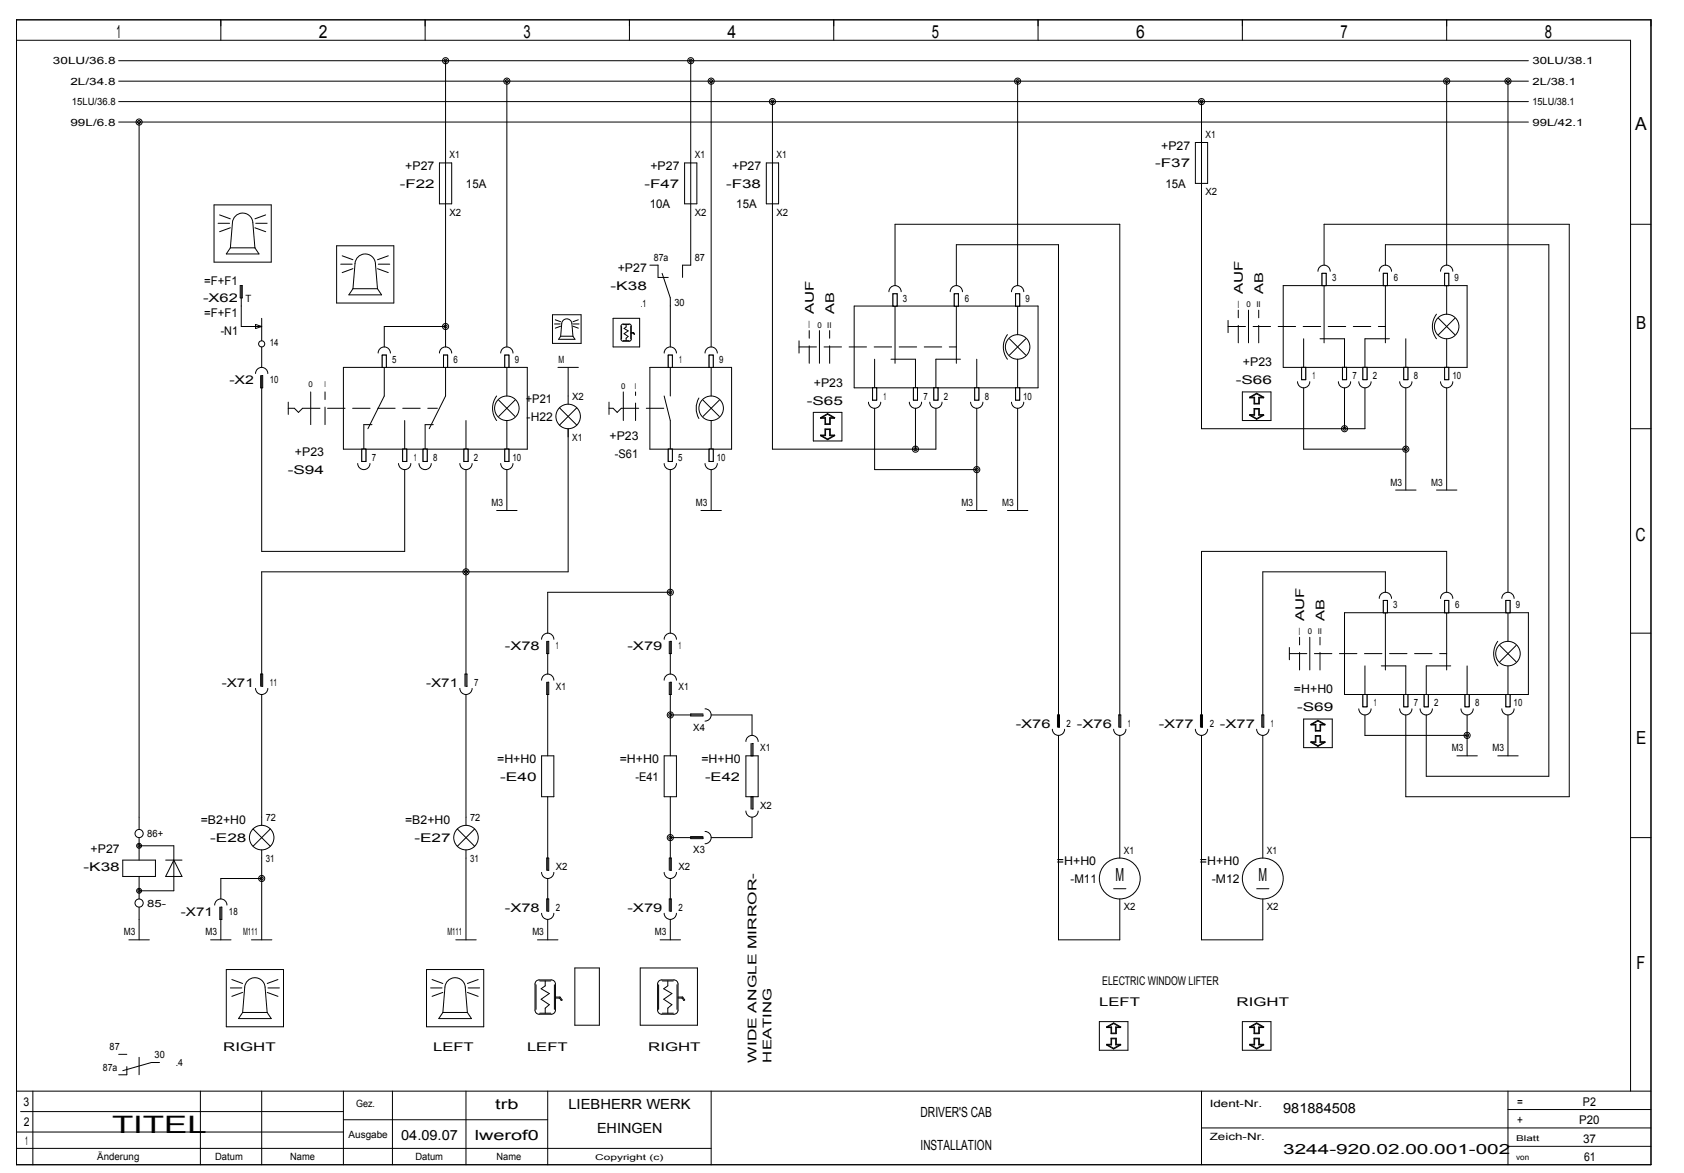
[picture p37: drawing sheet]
<svg xmlns="http://www.w3.org/2000/svg" width="408mm" height="284mm" viewBox="0 0 408 284" stroke-linecap="round" stroke-linejoin="round" font-family="sans-serif">
<defs><g id="words">
<text font-size="5.8" x="27.2" y="274.3">TITEL</text>
<g font-size="4.4">
<text x="28.2" y="9.3">1</text>
<text x="77.3" y="9.3">2</text>
<text x="126.8" y="9.3">3</text>
<text x="176.2" y="9.3">4</text>
<text x="225.8" y="9.3">5</text>
<text x="275.2" y="9.3">6</text>
<text x="324.8" y="9.3">7</text>
<text x="374.3" y="9.3">8</text>
<text x="396.2" y="31.6">A</text>
<text x="396.4" y="79.6">B</text>
<text x="396.2" y="131.1">C</text>
<text x="396.4" y="180.1">E</text>
<text x="270.3" y="213.2">M</text>
<text x="304.9" y="213.2">M</text>
<text x="396.5" y="234.5">F</text>
</g>
<g font-size="3.4">
<text x="120" y="268.5">trb</text>
<text x="137.7" y="268.5">LIEBHERR WERK</text>
<text x="310.9" y="269.5">981884508</text>
<text x="97.2" y="275.9">04.09.07</text>
<text x="115" y="275.9">lwerof0</text>
<text x="144.6" y="274.4">EHINGEN</text>
<text x="223" y="270.4">DRIVER'S CAB</text>
<text x="223" y="278.4">INSTALLATION</text>
<text x="310.9" y="279.4">3244­920.02.00.001­002</text>
</g>
<g font-size="2.9">
<text x="98.2" y="41.2">+P27</text>
<text x="157.6" y="41.2">+P27</text>
<text x="177.4" y="41.2">+P27</text>
<text x="279.9" y="40.5">­F37</text>
<text x="281.3" y="36.2">+P27</text>
<text x="96.9" y="45.5">­F22</text>
<text x="112.9" y="45.5">15A</text>
<text x="156.1" y="45.5">­F47</text>
<text x="175.9" y="45.5">­F38</text>
<text x="282.3" y="45.5">15A</text>
<text x="157.5" y="50.4">10A</text>
<text x="178.4" y="50.4">15A</text>
<text x="149.7" y="65.9">+P27</text>
<text x="49.5" y="68.9">=F+F1</text>
<text x="147.9" y="70.2">­K38</text>
<text x="301.1" y="71.1" transform="rotate(-90 301.1 71.1)">AUF</text>
<text x="306.1" y="71.1" transform="rotate(-90 306.1 71.1)">AB</text>
<text x="49.2" y="73.2">­X62</text>
<text x="49.5" y="76.8">=F+F1</text>
<text x="197.2" y="76.1" transform="rotate(-90 197.2 76.1)">AUF</text>
<text x="202.1" y="76.1" transform="rotate(-90 202.1 76.1)">AB</text>
<text x="53.5" y="81.1">­N1</text>
<text x="301.1" y="88.7">+P23</text>
<text x="55.6" y="93">­X2</text>
<text x="197.2" y="93.6">+P23</text>
<text x="299.4" y="93">­S66</text>
<text x="127.4" y="97.6">+P21</text>
<text x="127.6" y="101.9">­H22</text>
<text x="195.4" y="98">­S65</text>
<text x="147.7" y="106.5">+P23</text>
<text x="71.5" y="110.5">+P23</text>
<text x="149" y="110.8">­S61</text>
<text x="69.7" y="114.8">­S94</text>
<text x="316" y="150.3" transform="rotate(-90 316 150.3)">AUF</text>
<text x="320.9" y="150.3" transform="rotate(-90 320.9 150.3)">AB</text>
<text x="122.3" y="157.4">­X78</text>
<text x="152" y="157.4">­X79</text>
<text x="53.7" y="166.3">­X71</text>
<text x="103.2" y="166.3">­X71</text>
<text x="313.5" y="167.9">=H+H0</text>
<text x="314.2" y="172.2">­S69</text>
<text x="246.1" y="176.2">­X76</text>
<text x="260.9" y="176.2">­X76</text>
<text x="280.7" y="176.2">­X77</text>
<text x="295.6" y="176.2">­X77</text>
<text x="120.4" y="184.7">=H+H0</text>
<text x="150.1" y="184.7">=H+H0</text>
<text x="169.9" y="184.7">=H+H0</text>
<text x="121.2" y="189">­E40</text>
<text x="153.9" y="189">­E41</text>
<text x="170.8" y="189">­E42</text>
<text x="48.6" y="199.6">=B2+H0</text>
<text x="50.9" y="203.9">­E28</text>
<text x="98.1" y="199.6">=B2+H0</text>
<text x="100.4" y="203.9">­E27</text>
<text x="22" y="206.5">+P27</text>
<text x="256.1" y="209.5">=H+H0</text>
<text x="290.7" y="209.5">=H+H0</text>
<text x="20.2" y="210.8">­K38</text>
<text x="259.4" y="213.8">­M11</text>
<text x="293.6" y="213.8">­M12</text>
<text x="43.8" y="221.7">­X71</text>
<text x="122.3" y="220.7">­X78</text>
<text x="152" y="220.7">­X79</text>
<text x="267" y="238.5">ELECTRIC WINDOW LIFTER</text>
<text x="266.3" y="243.5">LEFT</text>
<text x="299.6" y="243.5">RIGHT</text>
<text x="54.1" y="254.4">RIGHT</text>
<text x="104.9" y="254.4">LEFT</text>
<text x="127.7" y="254.4">LEFT</text>
<text x="157" y="254.4">RIGHT</text>
<text x="183.3" y="257.3" transform="rotate(-90 183.3 257.3)">WIDE ANGLE MIRROR-</text>
<text x="186.9" y="257.3" transform="rotate(-90 186.9 257.3)">HEATING</text>
<text x="5.7" y="267.8">3</text>
<text x="367.6" y="267.8">=</text>
<text x="383.5" y="267.8">P2</text>
<text x="5.8" y="272.7">2</text>
<text x="367.6" y="272.2">+</text>
<text x="382.6" y="272.2">P20</text>
<text x="6.1" y="277.2">1</text>
<text x="383.5" y="276.7">37</text>
<text x="383.8" y="281.1">61</text>
</g>
<g font-size="2.4">
<text x="12.8" y="15.6">30LU/36.8</text>
<text x="371.3" y="15.6">30LU/38.1</text>
<text x="17.1" y="20.5">2L/34.8</text>
<text x="371.3" y="20.5">2L/38.1</text>
<text x="17.4" y="25.5">15LU/36.8</text>
<text x="371.3" y="25.5">15LU/38.1</text>
<text x="17.1" y="30.4">99L/6.8</text>
<text x="292.1" y="33.4">X1</text>
<text x="371.3" y="30.4">99L/42.1</text>
<text x="108.9" y="38.3">X1</text>
<text x="168.3" y="38.3">X1</text>
<text x="188.1" y="38.3">X1</text>
<text x="292.1" y="47.3">X2</text>
<text x="108.9" y="52.2">X2</text>
<text x="168.3" y="52.2">X2</text>
<text x="188.1" y="52.2">X2</text>
<text x="158.4" y="63.2">87a</text>
<text x="168.3" y="63.2">87</text>
<text x="322.7" y="68">3</text>
<text x="337.7" y="68">6</text>
<text x="352.4" y="68">9</text>
<text x="59.4" y="73">T</text>
<text x="155.2" y="74.4">.1</text>
<text x="163.4" y="74">30</text>
<text x="218.8" y="73">3</text>
<text x="233.7" y="73">6</text>
<text x="248.5" y="73">9</text>
<text x="299.9" y="74.5">I</text>
<text x="65.4" y="83.9">14</text>
<text x="195.9" y="79.4">I</text>
<text x="95" y="87.8">5</text>
<text x="109.9" y="87.8">6</text>
<text x="124.7" y="87.8">9</text>
<text x="135.3" y="87.8">M</text>
<text x="164.6" y="87.8">1</text>
<text x="174.2" y="87.8">9</text>
<text x="65.4" y="92.8">10</text>
<text x="318" y="91.8">1</text>
<text x="327.7" y="91.8">7</text>
<text x="332.6" y="91.8">2</text>
<text x="342.5" y="91.8">8</text>
<text x="351.9" y="91.8">10</text>
<text x="138.6" y="96.8">X2</text>
<text x="214.1" y="96.8">1</text>
<text x="223.7" y="96.8">7</text>
<text x="228.7" y="96.8">2</text>
<text x="238.6" y="96.8">8</text>
<text x="247.9" y="96.8">10</text>
<text x="138.6" y="106.7">X1</text>
<text x="90.1" y="111.6">7</text>
<text x="100.2" y="111.6">1</text>
<text x="104.9" y="111.6">8</text>
<text x="114.8" y="111.6">2</text>
<text x="124.2" y="111.6">10</text>
<text x="164.3" y="111.6">5</text>
<text x="173.7" y="111.6">10</text>
<text x="336.9" y="117.5">M3</text>
<text x="346.8" y="117.5">M3</text>
<text x="119.1" y="122.5">M3</text>
<text x="168.6" y="122.5">M3</text>
<text x="232.9" y="122.5">M3</text>
<text x="242.8" y="122.5">M3</text>
<text x="337.6" y="147.2">3</text>
<text x="352.5" y="147.2">6</text>
<text x="367.3" y="147.2">9</text>
<text x="314.7" y="153.7">I</text>
<text x="134.7" y="157.1">1</text>
<text x="164.4" y="157.1">1</text>
<text x="65.4" y="166.1">11</text>
<text x="114.9" y="166.1">7</text>
<text x="134.7" y="167">X1</text>
<text x="164.4" y="167">X1</text>
<text x="332.9" y="171">1</text>
<text x="342.5" y="171">7</text>
<text x="347.5" y="171">2</text>
<text x="357.4" y="171">8</text>
<text x="366.7" y="171">10</text>
<text x="168" y="176.9">X4</text>
<text x="258.4" y="176">2</text>
<text x="273.3" y="176">1</text>
<text x="293.1" y="176">2</text>
<text x="307.9" y="176">1</text>
<text x="184.2" y="181.9">X1</text>
<text x="351.7" y="181.9">M3</text>
<text x="361.6" y="181.9">M3</text>
<text x="184.2" y="195.8">X2</text>
<text x="35.7" y="202.7">86+</text>
<text x="64.4" y="198.7">72</text>
<text x="113.9" y="198.7">72</text>
<text x="64.4" y="208.6">31</text>
<text x="113.9" y="208.6">31</text>
<text x="168" y="206.6">X3</text>
<text x="272.3" y="206.7">X1</text>
<text x="306.9" y="206.7">X1</text>
<text x="134.7" y="210.6">X2</text>
<text x="164.4" y="210.6">X2</text>
<text x="35.7" y="219.5">85­</text>
<text x="55.5" y="221.5">18</text>
<text x="134.7" y="220.5">2</text>
<text x="164.4" y="220.5">2</text>
<text x="272.3" y="220.4">X2</text>
<text x="306.9" y="220.4">X2</text>
<text x="30" y="226.4">M3</text>
<text x="49.8" y="226.4">M3</text>
<text x="58.9" y="226.4">M111</text>
<text x="108.4" y="226.4">M111</text>
<text x="129" y="226.4">M3</text>
<text x="158.7" y="226.4">M3</text>
<text x="26.6" y="254.2">87</text>
<text x="37.5" y="256.2">30</text>
<text x="24.9" y="259.2">87a</text>
<text x="42.6" y="258.1">.4</text>
<text x="86.3" y="268">Gez.</text>
<text x="293.1" y="268">Ident­Nr.</text>
<text x="84.4" y="275.5">Ausgabe</text>
<text x="293.1" y="275.9">Zeich­Nr.</text>
<text x="23.5" y="280.9">Änderung</text>
<text x="52.1" y="280.9">Datum</text>
<text x="70.3" y="280.9">Name</text>
<text x="100.6" y="280.9">Datum</text>
<text x="120.3" y="280.9">Name</text>
</g>
<g font-size="1.9">
<text x="302" y="74.4">0 II</text>
<text x="198" y="79.3">0 II</text>
<text x="74.8" y="93.7">0</text>
<text x="78.6" y="93.7">I</text>
<text x="150.5" y="94.2">0</text>
<text x="153.8" y="94.2">I</text>
<text x="316.8" y="153.6">0 II</text>
<text x="144.2" y="280.8">Copyright (c)</text>
<text x="367.3" y="280.8">von</text>
<text x="367.3" y="276.4">Blatt</text>
</g>
</g></defs>
<g fill="none" stroke="#000" stroke-width=".24">
<path d="M106.5 39.5h2.9v9.9h-2.9zM107.9 39.5v9.9M58.2 69.2h.5v2.9h-.5zM58.4 69.2v9.9h5M61.9 78.6l1.5 .5-1.5 .4zM63.4 77.1v5.4M61.9 90.4a1.49 1.49 0 0 1 1.5-1.4 1.49 1.49 0 0 1 1.5 1.4M63.2 90.9v3h.4v-3h-.2v3M69.8 97.4v2.9M75.3 94.9v7.9M83.2 89h44.6v19.8h-44.6zM91.6 85.5a1.48 1.48 0 0 1 1.5-1.5 1.48 1.48 0 0 1 1.5 1.5"/>
<path d="M92.6 89v-3h1v3M93.1 89v6.9l-4 7.9M106.5 85.5a1.48 1.48 0 0 1 1.4-1.5 1.48 1.48 0 0 1 1.5 1.5M107.9 89v6.9l-3.9 7.9M120.3 95.9a4.9 4.9 0 0 0 0 5.9M120.8 96.9l4 3.9M121.3 85.5a1.48 1.48 0 0 1 1.5-1.5 1.48 1.48 0 0 1 1.5 1.5M122.8 89v6.9M124.8 96.9l-4 3.9M86.7 112.2a1.49 1.49 0 0 0 1.5 1.5 1.49 1.49 0 0 0 1.4-1.5M90.1 102.8h-2v6M96.6 112.2a1.49 1.49 0 0 0 1.5 1.5 1.49 1.49 0 0 0 1.4-1.5"/>
<path d="M98.1 101.8v7M101.5 112.2a1.49 1.49 0 0 0 1.5 1.5 1.49 1.49 0 0 0 1.5-1.5M105 102.8h-2v6M111.4 112.2a1.49 1.49 0 0 0 1.5 1.5 1.49 1.49 0 0 0 1.5-1.5M112.9 101.8v7M121.3 112.2a1.48 1.48 0 0 0 1.5 1.5 1.48 1.48 0 0 0 1.5-1.5M122.8 101.8v7M61.9 166.7a1.49 1.49 0 0 0 1.5 1.5 1.49 1.49 0 0 0 1.5-1.5M63.4 163.2v3h.2v-3h-.4v3M111.4 166.7a1.49 1.49 0 0 0 1.5 1.5 1.49 1.49 0 0 0 1.5-1.5M112.9 163.2v3h.2v-3h-.4v3M33.7 197.9v2.9"/>
<path d="M63.4 197.9v1.9M112.9 197.9v1.9M29.7 208.2h8v4h-8zM33.7 202.8v5.4M33.7 212.2v5.5M33.7 219.6v3M33.7 204.8h8.4v10.9h-8.4M40.1 208.2h4M42.1 208.2l2 4h-4zM52 219.1a1.49 1.49 0 0 1 1.5-1.4 1.49 1.49 0 0 1 1.5 1.4M53.3 219.6v3h.4v-3h-.2v3M61.3 200.7l4.2 4.2"/>
<path d="M63.4 205.8v2M65.5 200.7l-4.2 4.2M110.8 200.7l4.2 4.2M112.9 205.8v2M115 200.7l-4.2 4.2M31.2 227.6h5M51 227.6h5M60.9 227.6h5M110.4 227.6h5"/>
<circle cx="107.9" cy="14.7" r=".74"/>
<circle cx="107.9" cy="14.7" r=".37"/>
<circle cx="122.8" cy="19.6" r=".74"/>
<circle cx="122.8" cy="19.7" r=".37"/>
<circle cx="33.7" cy="29.6" r=".37"/>
<circle cx="33.7" cy="29.5" r=".74"/>
<circle cx="63.4" cy="83.3" r=".74"/>
<circle cx="122.8" cy="98.8" r="2.97"/>
<circle cx="33.7" cy="218.6" r=".99"/>
<circle cx="33.7" cy="201.8" r=".99"/>
<circle cx="33.7" cy="215.7" r=".59"/>
<circle cx="33.7" cy="204.8" r=".59"/>
<circle cx="33.7" cy="215.7" r=".3"/>
<circle cx="33.7" cy="204.8" r=".3"/>
<circle cx="63.4" cy="202.8" r="2.97"/>
<circle cx="112.9" cy="202.8" r="2.97"/>
</g>
<path d="M69.8 98.9h1.5M71.3 98.9l1 .9M72.3 99.8l1-.9M73.3 98.9h32.7M78.7 102.8v-7.9" fill="none" stroke="#000" stroke-width=".24" stroke-dasharray="4.2 1.8"/>
<path d="M92.6 86h1v3h-1z" fill-rule="evenodd" fill="#fff" stroke="#000" stroke-width=".24"/>
<path d="M102.5 108.8h1v2.9h-1z" fill="none" stroke="#000" stroke-width=".24"/>
<path d="M102.5 108.8h1v2.9h-1z" fill-rule="evenodd" fill="#fff" stroke="#000" stroke-width=".24"/>
<path d="M87.7 108.8h.9v2.9h-.9z" fill="none" stroke="#000" stroke-width=".24"/>
<path d="M87.7 108.8h.9v2.9h-.9z" fill-rule="evenodd" fill="#fff" stroke="#000" stroke-width=".24"/>
<path d="M112.4 108.8h1v2.9h-1z" fill="none" stroke="#000" stroke-width=".24"/>
<path d="M112.4 108.8h1v2.9h-1z" fill-rule="evenodd" fill="#fff" stroke="#000" stroke-width=".24"/>
<path d="M107.5 86h.9v3h-.9z" fill="none" stroke="#000" stroke-width=".24"/>
<path d="M107.5 86h.9v3h-.9z" fill-rule="evenodd" fill="#fff" stroke="#000" stroke-width=".24"/>
<path d="M122.3 86h1v3h-1z" fill="none" stroke="#000" stroke-width=".24"/>
<path d="M122.3 86h1v3h-1z" fill-rule="evenodd" fill="#fff" stroke="#000" stroke-width=".24"/>
<path d="M122.3 108.8h1v2.9h-1z" fill="none" stroke="#000" stroke-width=".24"/>
<path d="M122.3 108.8h1v2.9h-1z" fill-rule="evenodd" fill="#fff" stroke="#000" stroke-width=".24"/>
<path d="M97.6 108.8h.9v2.9h-.9z" fill="none" stroke="#000" stroke-width=".24"/>
<path d="M97.6 108.8h.9v2.9h-.9z" fill-rule="evenodd" fill="#fff" stroke="#000" stroke-width=".24"/>
<g fill="none" stroke="#000" stroke-width=".24">
<path d="M147.6 97.4v2.9M151 94.9v6.9M157.5 89h19.7v19.8h-19.7zM160.9 85.5a1.49 1.49 0 0 1 1.5-1.5 1.49 1.49 0 0 1 1.5 1.5M160.9 95.9l1.5 5.9v7M161.9 89v-3h1v3M162.4 89v6.9M169.3 96.4a4.9 4.9 0 0 0 0 4.9M170.3 96.9l4 3.9M170.8 85.5a1.48 1.48 0 0 1 1.5-1.5 1.48 1.48 0 0 1 1.5 1.5M172.3 89v6.9M174.3 96.9l-4 3.9"/>
<path d="M160.9 112.2a1.49 1.49 0 0 0 1.5 1.5 1.49 1.49 0 0 0 1.5-1.5M170.8 112.2a1.48 1.48 0 0 0 1.5 1.5 1.48 1.48 0 0 0 1.5-1.5M172.3 101.8v7M120.3 123.6h5"/>
<circle cx="172.3" cy="98.8" r="2.97"/>
</g>
<path d="M147.6 98.9h.9M148.5 98.9l1 .9M149.5 99.8l1-.9M150.5 98.9h10.9M154 101.8v-6.9" fill="none" stroke="#000" stroke-width=".24" stroke-dasharray="4.2 1.8"/>
<path d="M161.9 86h1v3h-1z" fill-rule="evenodd" fill="#fff" stroke="#000" stroke-width=".24"/>
<path d="M171.8 86h1v3h-1z" fill="none" stroke="#000" stroke-width=".24"/>
<path d="M171.8 86h1v3h-1z" fill-rule="evenodd" fill="#fff" stroke="#000" stroke-width=".24"/>
<path d="M171.8 108.8h1v2.9h-1z" fill="none" stroke="#000" stroke-width=".24"/>
<path d="M171.8 108.8h1v2.9h-1z" fill-rule="evenodd" fill="#fff" stroke="#000" stroke-width=".24"/>
<path d="M161.9 108.8h1v2.9h-1z" fill="none" stroke="#000" stroke-width=".24"/>
<path d="M161.9 108.8h1v2.9h-1z" fill-rule="evenodd" fill="#fff" stroke="#000" stroke-width=".24"/>
<g fill="none" stroke="#000" stroke-width=".24">
<path d="M165.9 39.5h2.9v9.9h-2.9zM167.4 39.5v9.9M289.6 34.5h3v9.9h-3zM291.1 34.5v9.9M157.5 64.2h1.9v3h2.5M160.4 66.2l2 5.9v2M167.4 64.2h-2v3M297.5 77.6v2.9M302.5 75.1v7.9M310.9 69.2h44.6v19.8h-44.6zM319.3 65.7a1.48 1.48 0 0 1 1.5-1.5 1.48 1.48 0 0 1 1.5 1.5M320.3 69.2v-3h1v3"/>
<path d="M320.8 69.2v13.8M334.2 65.7a1.49 1.49 0 0 1 1.5-1.5 1.49 1.49 0 0 1 1.4 1.5M335.6 69.2v13.8M348 76.1a4.9 4.9 0 0 0 0 5.9M348.5 77.1l4 3.9M349 65.7a1.48 1.48 0 0 1 1.5-1.5 1.48 1.48 0 0 1 1.5 1.5M350.5 69.2v6.9M352.5 77.1l-4 3.9M314.4 92.4a1.48 1.48 0 0 0 1.5 1.5 1.48 1.48 0 0 0 1.4-1.5M315.8 82v7M319.8 82h5.9v7M324.3 92.4a1.48 1.48 0 0 0 1.5 1.5 1.48 1.48 0 0 0 1.4-1.5"/>
<path d="M329.2 92.4a1.48 1.48 0 0 0 1.5 1.5 1.48 1.48 0 0 0 1.5-1.5M336.6 82h-5.9v7M339.1 92.4a1.49 1.49 0 0 0 1.5 1.5 1.49 1.49 0 0 0 1.5-1.5M340.6 82v7M349 92.4a1.48 1.48 0 0 0 1.5 1.5 1.48 1.48 0 0 0 1.5-1.5M350.5 82v7M169.8 123.6h5M131.2 154.8a1.49 1.49 0 0 1 1.5-1.5 1.49 1.49 0 0 1 1.5 1.5M132.5 155.3v3h.4v-3h-.2v3M160.9 154.8a1.49 1.49 0 0 1 1.5-1.5 1.49 1.49 0 0 1 1.5 1.5M162.2 155.3v3h.4v-3h-.2v3M131.2 164.7a1.49 1.49 0 0 1 1.5-1.5 1.49 1.49 0 0 1 1.5 1.5"/>
<path d="M132.5 165.2v3h.4v-3h-.2v3M160.9 164.7a1.49 1.49 0 0 1 1.5-1.5 1.49 1.49 0 0 1 1.5 1.5M162.2 165.2v3h.4v-3h-.2v3M170.3 172.9h-2.9v.4h2.9v-.2h-2.9M170.8 171.6a1.48 1.48 0 0 1 1.5 1.5 1.48 1.48 0 0 1-1.5 1.5M131.2 183h3v9.9h-3zM160.9 183h3v9.9h-3zM131.2 211.2a1.49 1.49 0 0 0 1.5 1.5 1.49 1.49 0 0 0 1.5-1.5M132.7 207.8v2.9h.2v-2.9h-.4v2.9M132.7 217.7v2.9h.2v-2.9h-.4v2.9M160.9 211.2a1.49 1.49 0 0 0 1.5 1.5 1.49 1.49 0 0 0 1.5-1.5M162.4 207.8v2.9h.2v-2.9h-.4v2.9"/>
<path d="M162.4 217.7v2.9h.2v-2.9h-.4v2.9M170.3 202.6h-2.9v.4h2.9v-.2h-2.9M170.8 201.3a1.49 1.49 0 0 1 1.5 1.5 1.49 1.49 0 0 1-1.5 1.5M130.2 227.6h5M131.2 221.1a1.49 1.49 0 0 0 1.5 1.5 1.49 1.49 0 0 0 1.5-1.5M159.9 227.6h5M160.9 221.1a1.49 1.49 0 0 0 1.5 1.5 1.49 1.49 0 0 0 1.5-1.5"/>
<circle cx="350.5" cy="79" r="2.97"/>
</g>
<path d="M297.5 79.1h38.1M300 83v-7.9M305 83v-7.9" fill="none" stroke="#000" stroke-width=".24" stroke-dasharray="4.2 1.8"/>
<path d="M320.3 66.2h1v3h-1z" fill-rule="evenodd" fill="#fff" stroke="#000" stroke-width=".24"/>
<path d="M330.2 89h1v2.9h-1z" fill="none" stroke="#000" stroke-width=".24"/>
<path d="M330.2 89h1v2.9h-1z" fill-rule="evenodd" fill="#fff" stroke="#000" stroke-width=".24"/>
<path d="M315.4 89h.9v2.9h-.9z" fill="none" stroke="#000" stroke-width=".24"/>
<path d="M315.4 89h.9v2.9h-.9z" fill-rule="evenodd" fill="#fff" stroke="#000" stroke-width=".24"/>
<path d="M340.1 89h1v2.9h-1z" fill="none" stroke="#000" stroke-width=".24"/>
<path d="M340.1 89h1v2.9h-1z" fill-rule="evenodd" fill="#fff" stroke="#000" stroke-width=".24"/>
<path d="M335.2 66.2h.9v3h-.9z" fill="none" stroke="#000" stroke-width=".24"/>
<path d="M335.2 66.2h.9v3h-.9z" fill-rule="evenodd" fill="#fff" stroke="#000" stroke-width=".24"/>
<path d="M350 66.2h1v3h-1z" fill="none" stroke="#000" stroke-width=".24"/>
<path d="M350 66.2h1v3h-1z" fill-rule="evenodd" fill="#fff" stroke="#000" stroke-width=".24"/>
<path d="M350 89h1v2.9h-1z" fill="none" stroke="#000" stroke-width=".24"/>
<path d="M350 89h1v2.9h-1z" fill-rule="evenodd" fill="#fff" stroke="#000" stroke-width=".24"/>
<path d="M325.3 89h.9v2.9h-.9z" fill="none" stroke="#000" stroke-width=".24"/>
<path d="M325.3 89h.9v2.9h-.9z" fill-rule="evenodd" fill="#fff" stroke="#000" stroke-width=".24"/>
<g fill="none" stroke="#000" stroke-width=".24">
<path d="M338.1 118.7h5M312.4 156.8v2.9M317.3 154.3v7.9M325.7 148.4h44.6v19.8h-44.6zM334.2 144.9a1.49 1.49 0 0 1 1.5-1.5 1.49 1.49 0 0 1 1.4 1.5M335.2 148.4v-3h.9v3M335.6 148.4v13.8M349 144.9a1.48 1.48 0 0 1 1.5-1.5 1.48 1.48 0 0 1 1.5 1.5M350.5 148.4v13.8M362.9 155.3a4.9 4.9 0 0 0 0 5.9M363.4 156.3l3.9 3.9M363.9 144.9a1.48 1.48 0 0 1 1.4-1.5 1.48 1.48 0 0 1 1.5 1.5"/>
<path d="M365.4 148.4v6.9M367.3 156.3l-3.9 3.9M329.2 171.6a1.48 1.48 0 0 0 1.5 1.5 1.48 1.48 0 0 0 1.5-1.5M330.7 161.2v7M334.7 161.2h5.9v7M339.1 171.6a1.49 1.49 0 0 0 1.5 1.5 1.49 1.49 0 0 0 1.5-1.5M344.1 171.6a1.48 1.48 0 0 0 1.5 1.5 1.48 1.48 0 0 0 1.4-1.5M351.5 161.2h-6v7M354 171.6a1.48 1.48 0 0 0 1.5 1.5 1.48 1.48 0 0 0 1.4-1.5M355.5 161.2v7M363.9 171.6a1.48 1.48 0 0 0 1.4 1.5 1.48 1.48 0 0 0 1.5-1.5M365.4 161.2v7"/>
<circle cx="365.3" cy="158.2" r="2.97"/>
</g>
<path d="M312.4 158.3h38.1M314.9 162.2v-7.9M319.8 162.2v-7.9" fill="none" stroke="#000" stroke-width=".24" stroke-dasharray="4.2 1.8"/>
<path d="M335.2 145.4h.9v3h-.9z" fill-rule="evenodd" fill="#fff" stroke="#000" stroke-width=".24"/>
<path d="M345.1 168.2h.9v2.9h-.9z" fill="none" stroke="#000" stroke-width=".24"/>
<path d="M345.1 168.2h.9v2.9h-.9z" fill-rule="evenodd" fill="#fff" stroke="#000" stroke-width=".24"/>
<path d="M330.2 168.2h1v2.9h-1z" fill="none" stroke="#000" stroke-width=".24"/>
<path d="M330.2 168.2h1v2.9h-1z" fill-rule="evenodd" fill="#fff" stroke="#000" stroke-width=".24"/>
<path d="M355 168.2h.9v2.9h-.9z" fill="none" stroke="#000" stroke-width=".24"/>
<path d="M355 168.2h.9v2.9h-.9z" fill-rule="evenodd" fill="#fff" stroke="#000" stroke-width=".24"/>
<path d="M350 145.4h1v3h-1z" fill="none" stroke="#000" stroke-width=".24"/>
<path d="M350 145.4h1v3h-1z" fill-rule="evenodd" fill="#fff" stroke="#000" stroke-width=".24"/>
<path d="M364.9 145.4h.9v3h-.9z" fill="none" stroke="#000" stroke-width=".24"/>
<path d="M364.9 145.4h.9v3h-.9z" fill-rule="evenodd" fill="#fff" stroke="#000" stroke-width=".24"/>
<path d="M364.9 168.2h.9v2.9h-.9z" fill="none" stroke="#000" stroke-width=".24"/>
<path d="M364.9 168.2h.9v2.9h-.9z" fill-rule="evenodd" fill="#fff" stroke="#000" stroke-width=".24"/>
<path d="M340.1 168.2h1v2.9h-1z" fill="none" stroke="#000" stroke-width=".24"/>
<path d="M340.1 168.2h1v2.9h-1z" fill-rule="evenodd" fill="#fff" stroke="#000" stroke-width=".24"/>
<g fill="none" stroke="#000" stroke-width=".24">
<path d="M185.7 39.5h2.9v9.9h-2.9zM187.1 39.5v9.9M206.9 74.1h44.6v19.8h-44.6zM215.4 70.6a1.48 1.48 0 0 1 1.5-1.4 1.48 1.48 0 0 1 1.4 1.4M216.4 74.1v-3h.9v3M216.8 74.1v13.9M230.2 70.6a1.48 1.48 0 0 1 1.5-1.4 1.48 1.48 0 0 1 1.5 1.4M231.7 74.1v13.9M245.1 70.6a1.48 1.48 0 0 1 1.4-1.4 1.48 1.48 0 0 1 1.5 1.4M246.6 74.1v6.9M193.6 82.5v3M198.5 80v8"/>
<path d="M210.4 97.4a1.48 1.48 0 0 0 1.5 1.5 1.48 1.48 0 0 0 1.5-1.5M211.9 87v6.9M215.9 87h5.9v6.9M220.3 97.4a1.48 1.48 0 0 0 1.5 1.5 1.48 1.48 0 0 0 1.5-1.5M225.3 97.4a1.48 1.48 0 0 0 1.5 1.5 1.48 1.48 0 0 0 1.4-1.5M232.7 87h-5.9v6.9M235.2 97.4a1.49 1.49 0 0 0 1.4 1.5 1.49 1.49 0 0 0 1.5-1.5M236.7 87v6.9M244.1 81a4.9 4.9 0 0 0 0 6M244.6 82l3.9 4M245.1 97.4a1.48 1.48 0 0 0 1.4 1.5 1.48 1.48 0 0 0 1.5-1.5M246.6 87v6.9"/>
<path d="M248.5 82l-3.9 4M180.7 179.5a1.48 1.48 0 0 1 1.5-1.4 1.48 1.48 0 0 1 1.5 1.4M304.5 176.6a1.48 1.48 0 0 0 1.5 1.5 1.48 1.48 0 0 0 1.4-1.5M305.9 173.1v3h.3v-3h-.5v3M180.7 196.4a1.48 1.48 0 0 0 1.5 1.5 1.48 1.48 0 0 0 1.5-1.5M180.7 183h3v9.9h-3zM182 180v3M182 192.9v3M182.2 183v-3h.2v3M182.2 192.9v3h.2v-3M362.9 183h4.9M304.5 215.2h2.9"/>
<circle cx="246.5" cy="84" r="2.97"/>
<circle cx="305.9" cy="212.7" r="5"/>
</g>
<path d="M193.6 84h38.1M196.1 88v-8M201 88v-8" fill="none" stroke="#000" stroke-width=".24" stroke-dasharray="4.2 1.8"/>
<path d="M216.4 71.1h.9v3h-.9z" fill-rule="evenodd" fill="#fff" stroke="#000" stroke-width=".24"/>
<path d="M226.3 93.9h.9v3h-.9z" fill="none" stroke="#000" stroke-width=".24"/>
<path d="M226.3 93.9h.9v3h-.9z" fill-rule="evenodd" fill="#fff" stroke="#000" stroke-width=".24"/>
<path d="M211.4 93.9h1v3h-1z" fill="none" stroke="#000" stroke-width=".24"/>
<path d="M211.4 93.9h1v3h-1z" fill-rule="evenodd" fill="#fff" stroke="#000" stroke-width=".24"/>
<path d="M236.2 93.9h.9v3h-.9z" fill="none" stroke="#000" stroke-width=".24"/>
<path d="M236.2 93.9h.9v3h-.9z" fill-rule="evenodd" fill="#fff" stroke="#000" stroke-width=".24"/>
<path d="M231.2 71.1h1v3h-1z" fill="none" stroke="#000" stroke-width=".24"/>
<path d="M231.2 71.1h1v3h-1z" fill-rule="evenodd" fill="#fff" stroke="#000" stroke-width=".24"/>
<path d="M246.1 71.1h.9v3h-.9z" fill="none" stroke="#000" stroke-width=".24"/>
<path d="M246.1 71.1h.9v3h-.9z" fill-rule="evenodd" fill="#fff" stroke="#000" stroke-width=".24"/>
<path d="M246.1 93.9h.9v3h-.9z" fill="none" stroke="#000" stroke-width=".24"/>
<path d="M246.1 93.9h.9v3h-.9z" fill-rule="evenodd" fill="#fff" stroke="#000" stroke-width=".24"/>
<path d="M221.3 93.9h1v3h-1z" fill="none" stroke="#000" stroke-width=".24"/>
<path d="M221.3 93.9h1v3h-1z" fill-rule="evenodd" fill="#fff" stroke="#000" stroke-width=".24"/>
<g fill="none" stroke="#000" stroke-width=".24">
<path d="M4 4.8h396v277.2h-396zM4 9.8h391.1v254.4M28.8 19.7h341.5M28.8 14.7h341.5M53.5 4.8v5M103 4.8v5M107.9 14.7v24.8M122.8 19.7v64.3M152.5 4.8v5M167.4 14.7v24.8M172.3 19.7v64.3M202 4.8v5"/>
<path d="M246.6 19.7v49.5M251.5 4.8v5M301 4.8v5M350.5 4.8v5M350.5 19.7v44.5M365.4 19.7v123.7M28.8 29.6h341.5M28.8 24.6h341.5M33.7 29.6v168.3M187.1 24.6v14.9M291.1 24.6v9.9M51.9 49.6h13.8v13.9h-13.8z"/>
<path d="M52.8 54.1h2.8M53.2 52l2.6 1M55.8 55.2l-2.6 .9M61.8 55.2l2.6 .9M62 54.1h2.7M64.4 52l-2.6 1M81.6 59.5h13.8v13.9h-13.8zM107.9 49.4v34.6M167.4 49.4v14.8M187.1 49.4v59.4h39.7v-9.9M291.1 44.4v59.4h39.6v-9.9M395.1 54.3h4.9"/>
<path d="M55.8 60l.5-6.1a2.47 2.47 0 0 1 2.5-2.3 2.47 2.47 0 0 1 2.5 2.3l.5 6.1M55.8 60l-1 1.5h7.9l-.9-1.5M55.8 60h6M82.5 64h2.8M82.9 61.9l2.6 1M85.5 65.1l-2.6 .9M85.5 69.9l.5-6.1a2.48 2.48 0 0 1 2.5-2.3 2.48 2.48 0 0 1 2.5 2.3l.5 6.1M85.5 69.9l-1 1.5h7.9l-.9-1.5M85.5 69.9h6M91.5 65.1l2.6 .9M91.7 64h2.7M94.1 61.9l-2.6 1"/>
<path d="M107.9 79.1h-14.8v4.9M133.9 76.2h6.9v6.9h-6.9zM134.4 78.4h1.3M134.5 77.4l1.3 .5M135.8 79l-1.3 .5M138.8 79l1.3 .5M138.9 78.4h1.4M140.1 77.4l-1.3 .5M148.5 77.1h6.5v6.9h-6.5zM150.6 79.1v2.9M150.7 78.5h1.8l.4 .2v3.4l-.2 .4-1.7 .1-.5-.2v-3.4zM151 78.6h1.4"/>
<path d="M151.7 78.6v.6l-.5 .3 1 .6-1 .7 1 .7-.5 .4v.6M152.8 79.1v2.9M162.4 74.1v9.9M216.8 69.2v-14.9h54.5v121.8h.2v-3h-.4v3M231.7 69.2v-9.9h24.8v116.8h.2v-3h-.5v3M320.8 64.2v-9.9h59.4v138.6h-39.6v-19.8M335.6 64.2v-4.9h39.7v128.7h-29.8v-14.9M63.4 84v5M63.4 93.9v39.6h34.7v-19.8M135.2 89h4.9M135.6 98.7l4.1 4.2M135.8 81.4l.3-3.1a1.24 1.24 0 0 1 1.2-1.1 1.24 1.24 0 0 1 1.3 1.1l.2 3.1"/>
<path d="M135.8 81.4l-.5 .7h4l-.5-.7M135.8 81.4h3M137.7 89v8.9M139.7 98.7l-4.1 4.2M151 82.5h1.4M152.9 80.5h.6l.2 .4-.3-.2h-.5M197 99.8h7v7h-7zM211.9 98.9v14.8h24.8M221.8 98.9v9.9M236.7 98.9v24.7M246.6 98.9v24.7M301 94.9h6.9v6.9h-6.9z"/>
<path d="M302.7 96.2l1.8-1 1.7 1h-1.2v1.5h-1v-1.5zM302.8 96.3l1.7-.9 1.7 .9h-1.1v1.5h-1.3v-1.5zM303.8 98.9h1.3v1.5h1.1l-1.7 1-1.7-1h1zM304 99h1v1.5h1.2l-1.7 1-1.8-1h1.3zM315.8 93.9v14.9h24.8M325.7 93.9v9.9M340.6 93.9v24.8M350.5 93.9v24.8M112.9 113.7v49.5M122.8 113.7v9.9M137.7 103.8v34.7h-74.3v24.7M162.4 113.7v39.6"/>
<path d="M172.3 113.7v9.9M198.8 101.1l1.7-1 1.7 1h-1.2v1.5h-1v-1.5zM198.8 101.3l1.7-1 1.7 1h-1v1.5h-1.3v-1.5zM199.9 103.8h1.3v1.5h1l-1.7 1-1.7-1h1.1zM200 104h1v1.5h1.2l-1.7 1-1.7-1h1.2zM348 118.7h5M395.1 103.8h4.9M234.2 123.6h4.9M244.1 123.6h4.9M132.7 158.3v4.9M162.4 143.4h-29.7v9.9M162.4 158.3v4.9"/>
<path d="M335.6 143.4v-4.9h-29.7v34.6M350.5 143.4v-9.9h-59.4v42.6h.2v-3h-.4v3M395.1 153.3h4.9M63.4 168.2v29.7M112.9 168.2v29.7M132.7 168.2v14.8M162.4 173.1h5M162.4 168.2v14.8M172.3 173.1h9.9v5M255 176.6a1.48 1.48 0 0 0 1.4 1.5 1.48 1.48 0 0 0 1.5-1.5M256.5 178.1v49.5h14.8v-9.9M269.8 176.6a1.48 1.48 0 0 0 1.5 1.5 1.48 1.48 0 0 0 1.5-1.5"/>
<path d="M271.3 178.1v29.7M289.6 176.6a1.49 1.49 0 0 0 1.5 1.5 1.49 1.49 0 0 0 1.5-1.5M291.1 178.1v49.5h14.8v-9.9M305.9 178.1v29.7M315.8 174.1h7v6.9h-7zM317.6 175.4l1.7-1 1.7 1h-1.2v1.5h-1v-1.5zM317.6 175.5l1.7-.9 1.7 .9h-1v1.5h-1.3v-1.5zM318.7 178.1h1.3v1.5h1l-1.7 1-1.7-1h1.1zM318.8 178.2h1v1.5h1.2l-1.7 1-1.7-1h1.2zM330.7 173.1v5h24.8M355.5 173.1v9.9M365.4 173.1v9.9"/>
<path d="M132.7 192.9v14.9M162.4 192.9v14.9M182.2 197.9v4.9h-9.9M353 183h4.9M63.4 212.7h-9.9v5M63.4 207.8v19.8M112.9 207.8v19.8M132.7 212.7v5M162.4 212.7v5M162.4 202.8h5M269.8 215.2h3M395.1 202.8h4.9"/>
<path d="M33.7 222.6v5M53.5 222.6v5M54.8 234.7h13.9v13.9h-13.9zM55.8 239.2h2.8M56.2 237.2l2.6 .9M64.9 239.2h2.8M67.3 237.2l-2.6 .9M103.3 234.7h13.9v13.9h-13.9zM104.3 239.2h2.8M104.7 237.2l2.6 .9M113.4 239.2h2.8M115.9 237.2l-2.7 .9"/>
<path d="M129.9 238.4v6M129.9 237.5l.7-.2h3a.99 .99 0 0 1 1 .9v6.4a.99 .99 0 0 1-1 1h-3a.99 .99 0 0 1-1-1v-6.4zM130.8 237.5h2.6M132.1 237.5v1.2l-1 .7 2 1.1-2 1.4 2 1.4-1 .8v1.2M132.7 222.6v5M134.3 238.4v6M139.3 234.4h5.9v13.8h-5.9zM155.1 234.4h13.9v13.8h-13.9zM159.6 238.4v6M159.6 237.5l.7-.2h3a.99 .99 0 0 1 1 .9v6.4a.99 .99 0 0 1-1 1h-3a.99 .99 0 0 1-1-1v-6.4zM160.5 237.5h2.6M161.8 237.5v1.2l-1 .7 2 1.1-2 1.4 2 1.4-1 .8v1.2"/>
<path d="M162.4 222.6v5M164 238.4v6M28.8 255.3h1.9M30.7 258.2v2h-1.9M38.7 257.3h-2l-7 1.9M58.8 240.3l-2.6 .9M58.8 245.1l.5-6.1a2.47 2.47 0 0 1 2.5-2.3 2.47 2.47 0 0 1 2.4 2.3l.5 6.1M58.8 245.1l-1 1.5h7.9l-1-1.5M58.8 245.1h5.9M64.7 240.3l2.6 .9M107.3 240.3l-2.6 .9M107.3 245.1l.5-6.1a2.48 2.48 0 0 1 2.5-2.3 2.48 2.48 0 0 1 2.4 2.3l.5 6.1"/>
<path d="M107.3 245.1l-1 1.5h7.9l-1-1.5M107.3 245.1h5.9M113.2 240.3l2.7 .9M130.8 245.3h2.6M134.6 241.4h1.1l.5 .7-.2 .1-.4-.5-1-.1M160.5 245.3h2.6M164.3 241.4h1.1l.5 .7-.2 .1-.4-.5-1-.1M266.3 247.4h7v6.9h-7zM268.1 248.6l1.7-1 1.7 1h-1.2v1.5h-1v-1.5zM268.1 248.8l1.7-1 1.7 1h-1v1.5h-1.3v-1.5zM269.2 251.4h1.3v1.4h1l-1.7 1-1.7-1h1.1zM269.3 251.5h1v1.5h1.2l-1.7 1-1.7-1h1.2z"/>
<path d="M301 247.4h6.9v6.9h-6.9zM302.7 248.6l1.8-1 1.7 1h-1.2v1.5h-1v-1.5zM302.8 248.8l1.7-1 1.7 1h-1.1v1.5h-1.3v-1.5zM303.8 251.4h1.3v1.4h1.1l-1.7 1-1.7-1h1zM304 251.5h1v1.5h1.2l-1.7 1-1.8-1h1.3zM4 278h168.3M4 274.1h79.2M4 264.2h396M5 269.1h78.2M8 264.2v17.8M48.5 264.2v17.8M63.4 264.2v17.8"/>
<path d="M83.2 264.2v17.8M83.2 271.1h49.5M95.1 264.2v17.8M112.9 264.2v17.8M132.7 264.2v17.8M172.3 264.2v17.8M291.1 264.2v17.8M291.1 273.1h108.9M365.4 264.2v17.8M365.4 277.5h34.6M365.4 268.6h34.6"/>
<circle cx="167.3" cy="14.7" r=".74"/>
<circle cx="167.3" cy="14.7" r=".37"/>
<circle cx="172.3" cy="19.6" r=".74"/>
<circle cx="172.3" cy="19.7" r=".37"/>
<circle cx="246.5" cy="19.6" r=".74"/>
<circle cx="246.5" cy="19.7" r=".37"/>
<circle cx="350.5" cy="19.6" r=".74"/>
<circle cx="350.5" cy="19.7" r=".37"/>
<circle cx="365.3" cy="19.6" r=".74"/>
<circle cx="365.3" cy="19.7" r=".37"/>
<circle cx="187.1" cy="24.6" r=".74"/>
<circle cx="187.1" cy="24.6" r=".37"/>
<circle cx="291.1" cy="24.6" r=".74"/>
<circle cx="291.1" cy="24.6" r=".37"/>
<circle cx="107.9" cy="79" r=".74"/>
<circle cx="107.9" cy="79.1" r=".37"/>
<circle cx="137.6" cy="100.8" r="2.97"/>
<circle cx="221.8" cy="108.7" r=".74"/>
<circle cx="221.8" cy="108.8" r=".37"/>
<circle cx="236.6" cy="113.7" r=".74"/>
<circle cx="236.6" cy="113.7" r=".37"/>
<circle cx="325.7" cy="103.8" r=".74"/>
<circle cx="325.7" cy="103.8" r=".37"/>
<circle cx="340.6" cy="108.7" r=".74"/>
<circle cx="340.6" cy="108.8" r=".37"/>
<circle cx="112.9" cy="138.4" r=".74"/>
<circle cx="112.9" cy="138.5" r=".37"/>
<circle cx="162.4" cy="143.4" r=".74"/>
<circle cx="162.4" cy="143.4" r=".37"/>
<circle cx="162.4" cy="173.1" r=".74"/>
<circle cx="162.4" cy="173.1" r=".37"/>
<circle cx="355.4" cy="178" r=".74"/>
<circle cx="355.4" cy="178.1" r=".37"/>
<circle cx="63.4" cy="212.7" r=".74"/>
<circle cx="63.4" cy="212.7" r=".37"/>
<circle cx="162.4" cy="202.8" r=".74"/>
<circle cx="162.4" cy="202.8" r=".37"/>
<circle cx="271.3" cy="212.7" r="5"/>
</g>
<path d="M33.7 260.2v-5.9" fill="none" stroke="#000" stroke-width=".24" stroke-dasharray="4.2 1.8"/>
<use href="#words"/>
</svg>
